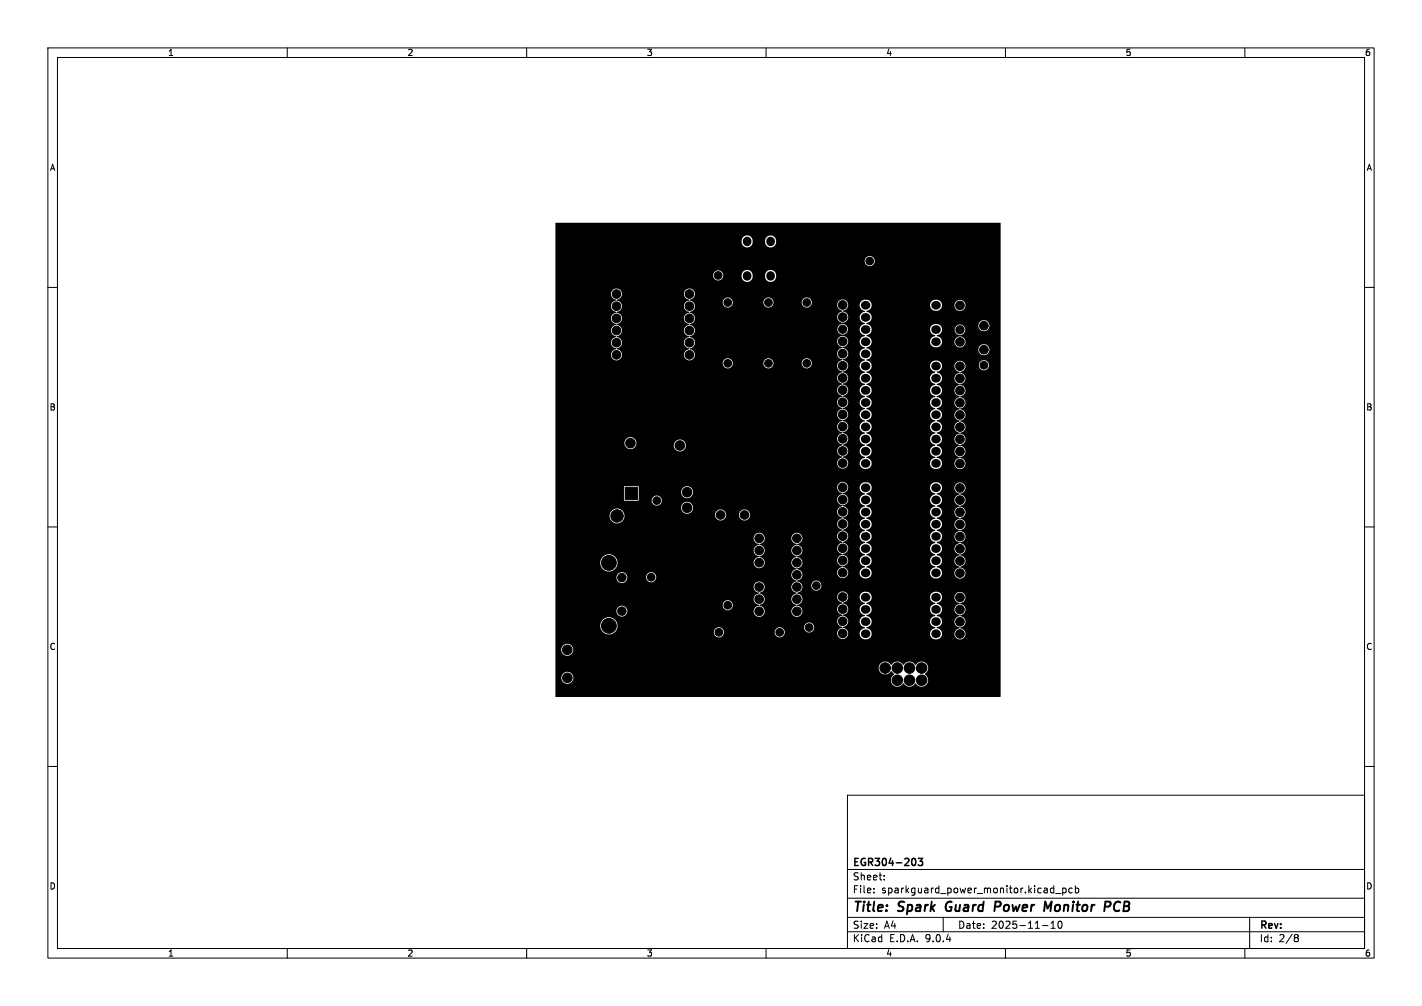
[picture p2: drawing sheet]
<svg xmlns="http://www.w3.org/2000/svg" width="297mm" height="210mm" viewBox="0 0 297 210" stroke-linecap="round" stroke-linejoin="round" font-family="sans-serif">
<defs><g id="words">
<g font-size="2.8">
<text x="178" y="190.9">Title:</text>
<text x="187.7" y="190.9">Spark</text>
<text x="198.4" y="190.9">Guard</text>
<text x="209.4" y="190.9">Power</text>
<text x="220.5" y="190.9">Monitor</text>
<text x="233.9" y="190.9">PCB</text>
</g>
<g font-size="2.1">
<text x="178" y="184">Sheet:</text>
<text x="178" y="181.2">EGR304-203</text>
<text x="178" y="186.7">File:</text>
<text x="184.1" y="186.7">sparkguard_power_monitor.kicad_pcb</text>
<text x="178" y="196.9">KiCad</text>
<text x="178" y="194.1">Size:</text>
<text x="184.7" y="194.1">A4</text>
<text x="185.7" y="196.9">E.D.A.</text>
<text x="193.3" y="196.9">9.0.4</text>
<text x="200" y="194.1">Date:</text>
<text x="207" y="194.1">2025-11-10</text>
<text x="263" y="194.3">Rev:</text>
<text x="263" y="196.9">Id:</text>
<text x="267.1" y="196.9">2/8</text>
</g>
<g font-size="1.8">
<text x="35" y="11.9">1</text>
<text x="85" y="11.9">2</text>
<text x="135" y="11.9">3</text>
<text x="185" y="11.9">4</text>
<text x="235" y="11.9">5</text>
<text x="285" y="11.9">6</text>
<text x="10.3" y="35.9">A</text>
<text x="285.4" y="35.9">A</text>
<text x="10.3" y="85.9">B</text>
<text x="285.3" y="85.9">B</text>
<text x="10.3" y="135.9">C</text>
<text x="285.3" y="135.9">C</text>
<text x="10.3" y="185.9">D</text>
<text x="285.3" y="185.9">D</text>
<text x="35" y="199.9">1</text>
<text x="85" y="199.9">2</text>
<text x="135" y="199.9">3</text>
<text x="185" y="199.9">4</text>
<text x="235" y="199.9">5</text>
<text x="285" y="199.9">6</text>
</g>
</g></defs>
<g fill="none" stroke="#000" stroke-width=".21">
<path d="M10 10h277v190h-277zM12 12h273v186h-273zM60 10v2M110 10v2M160 10v2M210 10v2M260 10v2M10 60h2M285 60h2M10 110h2M285 110h2M10 160h2"/>
<path d="M177 166h108v32h-108zM285 160h2M60 198v2M110 198v2M160 198v2M177 194.5h108M177 191.5h108M177 187.5h108M177 181.5h108M182.5 186.3v.1M182.5 185.5v.1M184.7 183.6v.1"/>
<path d="M184.7 182.8v.1M197 191.5v3M210 198v2M217.7 193.2h1.2M219.5 193.8h.9M219.5 192.7l.5-.4v1.5M220.5 186.5h1.1M221.2 192.4l.1-.1a.8 .8 0 0 1 .5 .7 .8 .8 0 0 1-.5 .8 1 1 0 0 1-.1-1.4zM222 185.4v1.5M222 185.5l.4-.1 .3 .3-.2 .6h-.5M224 185.5l-.5-.1-.3 .3 .2 .6h.6M224.6 185.5l.4-.1 .3 .3-.1 .6h-.6"/>
<path d="M224.6 184.9v1.5M260 198v2M261 191.5v6.5M270.6 195.1h.3l.3 .3-.3 .3M270.6 195.7h.3M270.9 195.7l.2 .2 .1 .4-.3 .3h-.3"/>
</g>
<path d="M197.8 188.5l-.3 .9 .3 .7M208.7 188.2h-.8l-.2 2M208.8 189.2l-1 .1M218.8 189.6l.8-1.4-.2 2M233.2 188.3a1.11 1.11 0 0 0 0 1.9" fill="none" stroke="#000" stroke-width=".4"/>
<path d="M190.8 179.2a.8 .8 0 0 1 .5 .7 .8 .8 0 0 1-.5 .8M191.8 179.2h.9l-.5 .6 .4 .1v.6l-.2 .2-.6-.2" fill="none" stroke="#000" stroke-width=".3"/>
<g fill="#000" stroke="#000" stroke-width=".21">
<path d="M142.5 99h2v2h-2zM130.6 101.7h2.6v2.6h-2.6z"/>
<circle cx="150" cy="57.5" r=".8"/>
<circle cx="152.5" cy="57.5" r=".8"/>
<circle cx="181.6" cy="54.5" r=".8"/>
<circle cx="194.3" cy="54.5" r=".8"/>
<circle cx="128.8" cy="69" r=".9"/>
<circle cx="128.8" cy="74.1" r=".9"/>
<circle cx="128.8" cy="63.9" r=".9"/>
<circle cx="128.8" cy="66.5" r=".9"/>
<circle cx="128.8" cy="71.5" r=".9"/>
<circle cx="128.8" cy="61.4" r=".9"/>
<circle cx="144" cy="69" r=".9"/>
<circle cx="144" cy="66.5" r=".9"/>
<circle cx="144" cy="63.9" r=".9"/>
<circle cx="144" cy="61.4" r=".9"/>
<circle cx="144" cy="74.1" r=".9"/>
<circle cx="144" cy="71.5" r=".9"/>
<circle cx="152" cy="63.1" r=".8"/>
<circle cx="152" cy="75.8" r=".8"/>
<circle cx="160.5" cy="63.1" r=".8"/>
<circle cx="160.5" cy="75.8" r=".8"/>
<circle cx="168.5" cy="63.1" r=".8"/>
<circle cx="168.5" cy="75.8" r=".8"/>
<circle cx="176" cy="73.8" r=".9"/>
<circle cx="176" cy="78.9" r=".9"/>
<circle cx="176" cy="63.7" r=".9"/>
<circle cx="176" cy="66.2" r=".9"/>
<circle cx="176" cy="71.3" r=".9"/>
<circle cx="176" cy="76.4" r=".9"/>
<circle cx="176" cy="68.7" r=".85"/>
<circle cx="200.5" cy="66.3" r=".9"/>
<circle cx="200.5" cy="79" r=".9"/>
<circle cx="200.5" cy="63.8" r=".9"/>
<circle cx="200.5" cy="71.4" r=".9"/>
<circle cx="200.5" cy="76.5" r=".9"/>
<circle cx="200.5" cy="73.9" r=".9"/>
<circle cx="200.5" cy="68.8" r=".85"/>
<circle cx="205.5" cy="68" r=".9"/>
<circle cx="205.5" cy="73" r=".9"/>
<circle cx="205.5" cy="78.7" r=".8"/>
<circle cx="205.5" cy="76.2" r=".8"/>
<circle cx="125.7" cy="92.5" r="1"/>
<circle cx="131.7" cy="92.5" r="1"/>
<circle cx="142" cy="93" r="1"/>
<circle cx="176" cy="86.5" r=".9"/>
<circle cx="176" cy="89.1" r=".9"/>
<circle cx="176" cy="91.6" r=".9"/>
<circle cx="176" cy="96.7" r=".9"/>
<circle cx="176" cy="99.2" r=".9"/>
<circle cx="176" cy="94.1" r=".9"/>
<circle cx="176" cy="84" r=".9"/>
<circle cx="176" cy="81.4" r=".9"/>
<circle cx="200.5" cy="89.2" r=".9"/>
<circle cx="200.5" cy="91.7" r=".9"/>
<circle cx="200.5" cy="99.3" r=".9"/>
<circle cx="200.5" cy="94.2" r=".9"/>
<circle cx="200.5" cy="81.5" r=".9"/>
<circle cx="200.5" cy="84.1" r=".9"/>
<circle cx="200.5" cy="86.6" r=".9"/>
<circle cx="200.5" cy="96.8" r=".9"/>
<circle cx="125.9" cy="103" r="1.3"/>
<circle cx="127.2" cy="117.5" r="1.55"/>
<circle cx="128.9" cy="107.7" r="1.3"/>
<circle cx="137.2" cy="106.5" r=".8"/>
<circle cx="137.2" cy="104.5" r=".8"/>
<circle cx="143.5" cy="102.7" r="1"/>
<circle cx="143.5" cy="106" r="1"/>
<circle cx="150.5" cy="107.5" r=".9"/>
<circle cx="152" cy="113.6" r=".8"/>
<circle cx="155.5" cy="107.5" r=".9"/>
<circle cx="158.6" cy="117.5" r=".9"/>
<circle cx="158.6" cy="120" r=".9"/>
<circle cx="158.6" cy="114.9" r=".9"/>
<circle cx="158.6" cy="112.4" r=".9"/>
<circle cx="166.4" cy="120" r=".9"/>
<circle cx="166.4" cy="117.5" r=".9"/>
<circle cx="166.4" cy="112.4" r=".9"/>
<circle cx="166.4" cy="114.9" r=".9"/>
<circle cx="170.5" cy="119.7" r=".8"/>
<circle cx="176" cy="101.8" r=".9"/>
<circle cx="176" cy="106.8" r=".9"/>
<circle cx="176" cy="111.9" r=".9"/>
<circle cx="176" cy="117" r=".9"/>
<circle cx="176" cy="119.5" r=".9"/>
<circle cx="176" cy="104.3" r=".9"/>
<circle cx="176" cy="109.4" r=".9"/>
<circle cx="176" cy="114.5" r=".9"/>
<circle cx="200.5" cy="104.4" r=".9"/>
<circle cx="200.5" cy="109.5" r=".9"/>
<circle cx="200.5" cy="117.1" r=".9"/>
<circle cx="200.5" cy="119.6" r=".9"/>
<circle cx="200.5" cy="112" r=".9"/>
<circle cx="200.5" cy="101.9" r=".9"/>
<circle cx="200.5" cy="114.6" r=".9"/>
<circle cx="200.5" cy="106.9" r=".9"/>
<circle cx="118.5" cy="135.6" r="1"/>
<circle cx="127.2" cy="130.6" r="1.55"/>
<circle cx="129.9" cy="135.6" r="1"/>
<circle cx="129.9" cy="127.6" r=".88"/>
<circle cx="129.9" cy="120.6" r=".88"/>
<circle cx="136" cy="120.5" r=".8"/>
<circle cx="136" cy="123" r=".8"/>
<circle cx="150.1" cy="132" r=".8"/>
<circle cx="152" cy="126.3" r=".8"/>
<circle cx="158.6" cy="125.1" r=".9"/>
<circle cx="158.6" cy="122.5" r=".9"/>
<circle cx="158.6" cy="127.6" r=".9"/>
<circle cx="162.8" cy="132" r=".8"/>
<circle cx="166.4" cy="122.5" r=".9"/>
<circle cx="166.4" cy="125.1" r=".9"/>
<circle cx="166.4" cy="127.6" r=".9"/>
<circle cx="169" cy="131" r=".8"/>
<circle cx="169" cy="133" r=".8"/>
<circle cx="170.5" cy="122.2" r=".8"/>
<circle cx="176" cy="122.1" r=".9"/>
<circle cx="176" cy="124.6" r=".9"/>
<circle cx="176" cy="127.2" r=".9"/>
<circle cx="176" cy="129.7" r=".9"/>
<circle cx="176" cy="132.2" r=".9"/>
<circle cx="184.9" cy="139.5" r="1.1"/>
<circle cx="187.4" cy="139.5" r="1.1"/>
<circle cx="190" cy="139.5" r="1.1"/>
<circle cx="192.5" cy="139.5" r="1.1"/>
<circle cx="200.5" cy="122.2" r=".9"/>
<circle cx="200.5" cy="124.7" r=".9"/>
<circle cx="200.5" cy="129.8" r=".9"/>
<circle cx="200.5" cy="127.3" r=".9"/>
<circle cx="200.5" cy="132.3" r=".9"/>
<circle cx="118.5" cy="141.5" r="1"/>
<circle cx="130" cy="141.5" r="1"/>
<circle cx="184.9" cy="142" r="1.1"/>
<circle cx="187.4" cy="142" r="1.1"/>
<circle cx="190" cy="142" r="1.1"/>
<circle cx="192.5" cy="142" r="1.1"/>
</g>
<g fill="none" stroke="#000" stroke-width="1.8">
<path d="M156 50.3v.2M156 57.5v.2M160.9 50.3v.2M160.9 57.5v.2M180.7 63.7h.2M180.7 66.3h.2M180.7 68.8h.2M180.7 71.3h.2M180.7 73.9h.2M180.7 76.4h.2M180.7 79h.2M195.4 63.7h.2"/>
<path d="M195.4 66.3h.2M195.4 68.8h.2M195.4 71.3h.2M195.4 73.9h.2M195.4 76.4h.2M195.4 79h.2M180.7 81.5h.2M180.7 84h.2M180.7 86.6h.2M180.7 89.1h.2M180.7 91.7h.2M180.7 94.2h.2"/>
<path d="M180.7 96.7h.2M180.7 99.3h.2M195.4 81.5h.2M195.4 84h.2M195.4 86.6h.2M195.4 89.1h.2M195.4 91.7h.2M195.4 94.2h.2M195.4 96.7h.2M195.4 99.3h.2M180.7 101.8h.2M180.7 104.4h.2"/>
<path d="M180.7 106.9h.2M180.7 109.4h.2M180.7 112h.2M180.7 114.5h.2M180.7 117.1h.2M180.7 119.6h.2M195.4 101.8h.2M195.4 104.4h.2M195.4 106.9h.2M195.4 109.4h.2M195.4 112h.2M195.4 114.5h.2"/>
<path d="M195.4 117.1h.2M195.4 119.6h.2M180.7 122.1h.2M180.7 124.7h.2M180.7 127.2h.2M180.7 129.8h.2M180.7 132.3h.2M195.4 122.1h.2M195.4 124.7h.2M195.4 127.2h.2M195.4 129.8h.2M195.4 132.3h.2"/>
</g>
<path d="M116 46.6l92.9-.1 .1 .1v98.8l-92.9 .1-.1-.1v-4h1.2a1.26 1.26 0 0 0 1.8 1.3 1.26 1.26 0 0 0 .3-2.2 1.26 1.26 0 0 0-2 .7l-.1 .2h-1.2v-2h67.5a1.41 1.41 0 0 0 1 1.4 1.41 1.41 0 0 0 1.7-.7l.6 .7a1.39 1.39 0 0 0-.3 2.2 1.39 1.39 0 0 0 2.2-.4 1.48 1.48 0 0 0 2.5 0 1.39 1.39 0 0 0 1.9 .6 1.39 1.39 0 0 0 .6-1.9l-.5-.5v-.2a1.36 1.36 0 0 0 .3-2.1 1.36 1.36 0 0 0-2.2 .3h-.1a1.37 1.37 0 0 0-2.4 0h-.2a1.37 1.37 0 0 0-2.3 0h-.2a1.37 1.37 0 0 0-1.5-.7 1.37 1.37 0 0 0-1.1 1.3h-67.5v-3.9h1.2v.2a1.26 1.26 0 0 0 1.9 1 1.26 1.26 0 0 0 0-2.1 1.26 1.26 0 0 0-1.9 .9h-1.2v-5h9.4v.3a1.81 1.81 0 0 0 1.2 1.5 1.81 1.81 0 0 0 1.9-.4h20.6v.2a1.06 1.06 0 0 0 1.2 1 1.06 1.06 0 0 0 .9-1.2h10.6v.2a1.06 1.06 0 0 0 1.6 .8 1.06 1.06 0 0 0 0-1.8 1.06 1.06 0 0 0-1.6 .8h-10.6a1.06 1.06 0 0 0-1.1-1 1.06 1.06 0 0 0-1 1h-20.6l.5-1h38.9a1.06 1.06 0 0 0 1.5 1.1 1.06 1.06 0 0 0 .3-1.8 1.06 1.06 0 0 0-1.7 .5l-.1 .2h-38.9a1.81 1.81 0 0 0-1.6-2.1 1.81 1.81 0 0 0-2 1.7h-9.4v-3h12.7v.2a1.14 1.14 0 0 0 1.8 .8 1.14 1.14 0 0 0 0-1.9 1.14 1.14 0 0 0-1.8 .9h-12.7v-1.3h34.9v.3a1.06 1.06 0 0 0 1.7 .7 1.06 1.06 0 0 0 0-1.7 1.06 1.06 0 0 0-1.7 .7h-34.9v-3.8h41.4v.2a1.4 1.4 0 0 0 1.1 1.2v.1a1.21 1.21 0 0 0-1.1 1.2 1.21 1.21 0 0 0 1.1 1.2v.1a1.16 1.16 0 0 0-1.1 1.7 1.16 1.16 0 0 0 2 .3 1.16 1.16 0 0 0-.6-1.9l-.2-.1v-.1a1.21 1.21 0 0 0 1.1-1.3 1.21 1.21 0 0 0-1.1-1.2v-.1a1.16 1.16 0 0 0 1.1-1.2 1.16 1.16 0 0 0-1.1-1.1 1.16 1.16 0 0 0-1.2 1h-41.4v-1.9h12.7v.2a1.14 1.14 0 0 0 1.3 1 1.14 1.14 0 0 0 1-1.3h3.9v.2a1.06 1.06 0 0 0 1.7 .8 1.06 1.06 0 0 0 0-1.8 1.06 1.06 0 0 0-1.7 .8l-3.9-.1a1.14 1.14 0 0 0-1.2-.9 1.14 1.14 0 0 0-1.1 1.1h-12.7v-3.1h9.4v.2a1.81 1.81 0 0 0 2.7 1.5 1.81 1.81 0 0 0 0-3.1 1.81 1.81 0 0 0-2.7 1.4h-9.4v-5.1h41.4v.2a1.4 1.4 0 0 0 1.1 1.1v.1a1.21 1.21 0 0 0-1.1 1.3 1.21 1.21 0 0 0 1.1 1.2v.1a1.16 1.16 0 0 0-1.1 1.6 1.16 1.16 0 0 0 2 .3 1.16 1.16 0 0 0-.6-1.9h-.2v-.2a1.21 1.21 0 0 0 1.1-1.2 1.21 1.21 0 0 0-1.1-1.2v-.1a1.19 1.19 0 0 0 1.1-1.3h5.6v.2a1.4 1.4 0 0 0 1.1 1.1v.1a1.21 1.21 0 0 0-1.1 1.3 1.21 1.21 0 0 0 1.1 1.2v.1a1.21 1.21 0 0 0-1.1 1.2 1.21 1.21 0 0 0 1.1 1.2v.1a1.21 1.21 0 0 0-1.1 1.2 1.21 1.21 0 0 0 1.1 1.2v.2a1.21 1.21 0 0 0-1.1 1.2 1.21 1.21 0 0 0 1.1 1.2v.1a1.21 1.21 0 0 0-1.1 1.2 1.21 1.21 0 0 0 1.1 1.2v.1a1.16 1.16 0 0 0-1.1 1.7 1.16 1.16 0 0 0 1.9 .3 1.16 1.16 0 0 0-.5-1.9l-.2-.1v-.1a1.17 1.17 0 0 0 1-1.8h7.3v.2a1.4 1.4 0 0 0 1.2 1.2l-.1 .1a1.21 1.21 0 0 0-1.1 1.2 1.21 1.21 0 0 0 1.2 1.2l-.1 .1a1.21 1.21 0 0 0-1.1 1.2 1.21 1.21 0 0 0 1.2 1.2l-.1 .2a1.17 1.17 0 0 0-.9 1.8 1.17 1.17 0 0 0 2-.1 1.17 1.17 0 0 0-.9-1.7l-.1-.2a1.24 1.24 0 0 0 1.2-1.2 1.24 1.24 0 0 0-1.2-1.2l.1-.2a1.21 1.21 0 0 0 1.1-1.2 1.21 1.21 0 0 0-1.2-1.2l.1-.1a1.19 1.19 0 0 0 1.1-1.2h2.3v.2a1.34 1.34 0 0 0 1.2 1.1l-.1 .1a1.21 1.21 0 0 0-1.1 1.3 1.21 1.21 0 0 0 1.2 1.2l-.1 .1a1.21 1.21 0 0 0-1.1 1.2 1.21 1.21 0 0 0 1.2 1.2l-.1 .1a1.17 1.17 0 0 0-1.1 1.2 1.17 1.17 0 0 0 1.1 1.2 1.21 1.21 0 0 0 1.4-1.1 1.21 1.21 0 0 0-1.1-1.3l.1-.2a1.21 1.21 0 0 0 1.1-1.2 1.21 1.21 0 0 0-1.2-1.2l.1-.1a1.21 1.21 0 0 0 1.1-1.2 1.21 1.21 0 0 0-1.2-1.2l.1-.1a1.19 1.19 0 0 0 1.1-1.3h12.1v.2a1.34 1.34 0 0 0 1.2 1.1l-.1 .1a1.21 1.21 0 0 0-1.1 1.3 1.21 1.21 0 0 0 1.2 1.2l-.1 .1a1.21 1.21 0 0 0-1.1 1.2 1.21 1.21 0 0 0 1.2 1.2l-.1 .1a1.17 1.17 0 0 0-1.1 1.2 1.17 1.17 0 0 0 1.1 1.2 1.21 1.21 0 0 0 1.4-1.1 1.21 1.21 0 0 0-1.1-1.3l.1-.2a1.21 1.21 0 0 0 1.1-1.2 1.21 1.21 0 0 0-1.2-1.2l.1-.1a1.21 1.21 0 0 0 1.1-1.2 1.21 1.21 0 0 0-1.2-1.2l.1-.1a1.19 1.19 0 0 0 1.1-1.3h2.5v.2a1.4 1.4 0 0 0 1.2 1.2l-.1 .1a1.21 1.21 0 0 0-1.1 1.2 1.21 1.21 0 0 0 1.2 1.2l-.1 .1a1.21 1.21 0 0 0-1.1 1.2 1.21 1.21 0 0 0 1.2 1.2l-.1 .2a1.16 1.16 0 0 0-1 1.6 1.16 1.16 0 0 0 1.9 .3 1.16 1.16 0 0 0-.5-1.9h-.2v-.2a1.21 1.21 0 0 0 1.1-1.2 1.21 1.21 0 0 0-1.2-1.2l.1-.2a1.21 1.21 0 0 0 1.1-1.2 1.21 1.21 0 0 0-1.2-1.2l.1-.1a1.16 1.16 0 0 0 1.1-1.2 1.16 1.16 0 0 0-1.1-1.1 1.16 1.16 0 0 0-1.3 1h-2.5a1.27 1.27 0 0 0-2.1-.8l-.5 .8h-12.1l-.1-.2a1.28 1.28 0 0 0-1.9-.7l-.4 .4-.2 .5h-2.3a1.16 1.16 0 0 0-1.2-1.1 1.16 1.16 0 0 0-1.2 1h-7.3l-.5-.4-.5-.2v-.2a1.18 1.18 0 0 0 1-1.6h1.9v.3a1.06 1.06 0 0 0 1.7 .7 1.06 1.06 0 0 0 0-1.7 1.06 1.06 0 0 0-1.7 .7h-1.9a1.47 1.47 0 0 0-1-.8v-.1a1.21 1.21 0 0 0 1.1-1.2 1.21 1.21 0 0 0-1.1-1.2v-.2a1.21 1.21 0 0 0 1.1-1.2 1.21 1.21 0 0 0-1.1-1.2v-.1a1.21 1.21 0 0 0 1.1-1.2 1.21 1.21 0 0 0-1.1-1.2v-.1a1.16 1.16 0 0 0 1.1-1.2 1.16 1.16 0 0 0-1.1-1.2 1.16 1.16 0 0 0-1.2 1.1h-5.6v-.2a1.16 1.16 0 0 0-1.2-.9 1.16 1.16 0 0 0-1.1 1.1h-41.4v-4.7h11.3v.2a1.56 1.56 0 0 0 1.8 1.5 1.56 1.56 0 0 0 1.3-1.9h18.9v.2a1.16 1.16 0 0 0 1.3 1.1 1.16 1.16 0 0 0 1.1-1.3h2.6v.2a1.16 1.16 0 0 0 1.8 .9 1.16 1.16 0 0 0 0-2 1.16 1.16 0 0 0-1.8 .9h-2.6l-.1-.2a1.16 1.16 0 0 0-1.2-.9 1.16 1.16 0 0 0-1.1 1.1l-18.9-.1a1.56 1.56 0 0 0-1.6-1.1 1.56 1.56 0 0 0-1.5 1.4h-11.3v-1.7h26.2v.2a1.26 1.26 0 0 0 2 1 1.26 1.26 0 0 0 0-2.2 1.26 1.26 0 0 0-2 1h-26.2v-4.2h14.3v2.6l.2 .2 5.6-.1a1.06 1.06 0 0 0 1.4 1.1 1.06 1.06 0 0 0 .4-1.8 1.06 1.06 0 0 0-1.7 .5l-.1 .2h-2.7v-1.7h8.8v.1a1.26 1.26 0 0 0 2 1 1.26 1.26 0 0 0-.1-2.1h30.7v.2a1.4 1.4 0 0 0 1.2 1.1l-.1 .1a1.21 1.21 0 0 0-1.1 1.2 1.21 1.21 0 0 0 1.2 1.2l-.1 .2a1.21 1.21 0 0 0-1.1 1.2 1.21 1.21 0 0 0 1.2 1.2l-.1 .1a1.21 1.21 0 0 0-1.1 1.2 1.21 1.21 0 0 0 1.2 1.2l-.1 .1a1.21 1.21 0 0 0-1.1 1.3 1.21 1.21 0 0 0 1.2 1.2l-.1 .1a1.21 1.21 0 0 0-1.1 1.2 1.21 1.21 0 0 0 1.2 1.2l-.1 .1a1.21 1.21 0 0 0-1.1 1.2 1.21 1.21 0 0 0 1.2 1.2l-.1 .2a1.16 1.16 0 0 0-1 1.6 1.16 1.16 0 0 0 1.9 .3 1.16 1.16 0 0 0-.5-1.9h-.2v-.2a1.21 1.21 0 0 0 1.1-1.2 1.21 1.21 0 0 0-1.2-1.2l.1-.2a1.21 1.21 0 0 0 1.1-1.2 1.21 1.21 0 0 0-1.2-1.2l.1-.1a1.21 1.21 0 0 0 1.1-1.2 1.21 1.21 0 0 0-1.2-1.2l.1-.1a1.21 1.21 0 0 0 1.1-1.3 1.21 1.21 0 0 0-1.2-1.2l.1-.1a1.21 1.21 0 0 0 1.1-1.2 1.21 1.21 0 0 0-1.2-1.2l.1-.1a1.21 1.21 0 0 0 1.1-1.2 1.21 1.21 0 0 0-1.2-1.2l.1-.2a1.19 1.19 0 0 0 1.1-1.2h2.3v.2a1.34 1.34 0 0 0 1.2 1.2l-.1 .1a1.21 1.21 0 0 0-1.1 1.2 1.21 1.21 0 0 0 1.2 1.2l-.1 .1a1.21 1.21 0 0 0-1.1 1.2 1.21 1.21 0 0 0 1.2 1.2l-.1 .2a1.21 1.21 0 0 0-1.1 1.2 1.21 1.21 0 0 0 1.2 1.2l-.1 .1a1.21 1.21 0 0 0-1.1 1.2 1.21 1.21 0 0 0 1.2 1.2l-.1 .1a1.21 1.21 0 0 0-1.1 1.3 1.21 1.21 0 0 0 1.2 1.2l-.1 .1a1.21 1.21 0 0 0-1.1 1.2 1.21 1.21 0 0 0 1.2 1.2l-.1 .1a1.17 1.17 0 0 0-1.1 1.2 1.17 1.17 0 0 0 1.1 1.2 1.21 1.21 0 0 0 1.4-1.1 1.21 1.21 0 0 0-1.1-1.3l.1-.2a1.21 1.21 0 0 0 1.1-1.2 1.21 1.21 0 0 0-1.2-1.2l.1-.1a1.21 1.21 0 0 0 1.1-1.2 1.21 1.21 0 0 0-1.2-1.2l.1-.1a1.21 1.21 0 0 0 1.1-1.3 1.21 1.21 0 0 0-1.2-1.2l.1-.1a1.21 1.21 0 0 0 1.1-1.2 1.21 1.21 0 0 0-1.2-1.2l.1-.1a1.21 1.21 0 0 0 1.1-1.2 1.21 1.21 0 0 0-1.2-1.2l.1-.2a1.21 1.21 0 0 0 1.1-1.2 1.21 1.21 0 0 0-1.2-1.2l.1-.1a1.2 1.2 0 0 0 1.1-1.3h12.1v.2a1.34 1.34 0 0 0 1.2 1.2l-.1 .1a1.21 1.21 0 0 0-1.1 1.2 1.21 1.21 0 0 0 1.2 1.2l-.1 .1a1.21 1.21 0 0 0-1.1 1.2 1.21 1.21 0 0 0 1.2 1.2l-.1 .2a1.21 1.21 0 0 0-1.1 1.2 1.21 1.21 0 0 0 1.2 1.2l-.1 .1a1.21 1.21 0 0 0-1.1 1.2 1.21 1.21 0 0 0 1.2 1.2l-.1 .1a1.21 1.21 0 0 0-1.1 1.3 1.21 1.21 0 0 0 1.2 1.2l-.1 .1a1.21 1.21 0 0 0-1.1 1.2 1.21 1.21 0 0 0 1.2 1.2l-.1 .1a1.17 1.17 0 0 0-1.1 1.2 1.17 1.17 0 0 0 1.1 1.2 1.21 1.21 0 0 0 1.4-1.1 1.21 1.21 0 0 0-1.1-1.3l.1-.2a1.21 1.21 0 0 0 1.1-1.2 1.21 1.21 0 0 0-1.2-1.2l.1-.1a1.21 1.21 0 0 0 1.1-1.2 1.21 1.21 0 0 0-1.2-1.2l.1-.1a1.21 1.21 0 0 0 1.1-1.3 1.21 1.21 0 0 0-1.2-1.2l.1-.1a1.21 1.21 0 0 0 1.1-1.2 1.21 1.21 0 0 0-1.2-1.2l.1-.1a1.21 1.21 0 0 0 1.1-1.2 1.21 1.21 0 0 0-1.2-1.2l.1-.2a1.21 1.21 0 0 0 1.1-1.2 1.21 1.21 0 0 0-1.2-1.2l.1-.1a1.19 1.19 0 0 0 1.1-1.2h2.5v.2a1.4 1.4 0 0 0 1.2 1.1l-.1 .1a1.21 1.21 0 0 0-1.1 1.2 1.21 1.21 0 0 0 1.2 1.2l-.1 .2a1.21 1.21 0 0 0-1.1 1.2 1.21 1.21 0 0 0 1.2 1.2l-.1 .1a1.21 1.21 0 0 0-1.1 1.2 1.21 1.21 0 0 0 1.2 1.2l-.1 .1a1.21 1.21 0 0 0-1.1 1.3 1.21 1.21 0 0 0 1.2 1.2l-.1 .1a1.21 1.21 0 0 0-1.1 1.2 1.21 1.21 0 0 0 1.2 1.2l-.1 .1a1.21 1.21 0 0 0-1.1 1.2 1.21 1.21 0 0 0 1.2 1.2l-.1 .2a1.16 1.16 0 0 0-1 1.6 1.16 1.16 0 0 0 1.9 .3 1.16 1.16 0 0 0-.5-1.9h-.2v-.2a1.21 1.21 0 0 0 1.1-1.2 1.21 1.21 0 0 0-1.2-1.2l.1-.2a1.21 1.21 0 0 0 1.1-1.2 1.21 1.21 0 0 0-1.2-1.2l.1-.1a1.21 1.21 0 0 0 1.1-1.2 1.21 1.21 0 0 0-1.2-1.2l.1-.1a1.21 1.21 0 0 0 1.1-1.3 1.21 1.21 0 0 0-1.2-1.2l.1-.1a1.21 1.21 0 0 0 1.1-1.2 1.21 1.21 0 0 0-1.2-1.2l.1-.1a1.21 1.21 0 0 0 1.1-1.2 1.21 1.21 0 0 0-1.2-1.2l.1-.2a1.16 1.16 0 0 0 1.1-1.1 1.16 1.16 0 0 0-1.1-1.2 1.16 1.16 0 0 0-1.3 1.1l-2.5-.1a1.27 1.27 0 0 0-2.1-.8l-.5 .8h-12.1l-.1-.2a1.28 1.28 0 0 0-1.9-.7l-.4 .4-.2 .5h-2.3a1.16 1.16 0 0 0-1.2-1.1 1.16 1.16 0 0 0-1.2 1.1h-30.7l-.7-.2a1.26 1.26 0 0 0-1.2 1.2h-8.8v-1l-.2-.2h-2.7l-.2 .2h-14.3v-9.3h14.4a1.26 1.26 0 0 0 1 1.3 1.26 1.26 0 0 0 1.5-.8h7.8v.2a1.26 1.26 0 0 0 2 1 1.26 1.26 0 0 0 0-2.2 1.26 1.26 0 0 0-2 1h-7.8v-.1a1.26 1.26 0 0 0-1-1.5 1.26 1.26 0 0 0-1.5 1.1h-14.4v-16.7h34.9v.3a1.06 1.06 0 0 0 1.2 .9 1.06 1.06 0 0 0 1-1.2h6.3v.3a1.06 1.06 0 0 0 1.2 .9 1.06 1.06 0 0 0 1-1.2h5.8v.3a1.06 1.06 0 0 0 1.7 .7 1.06 1.06 0 0 0 0-1.7 1.06 1.06 0 0 0-1.7 .7h-5.9a1.06 1.06 0 0 0-1-.9 1.06 1.06 0 0 0-1.1 .9h-6.4a1.06 1.06 0 0 0-1-.9 1.06 1.06 0 0 0-1.1 .9h-34.9v-14.4h11.6v.2a1.4 1.4 0 0 0 1.1 1.1v.1a1.21 1.21 0 0 0-1.1 1.3 1.21 1.21 0 0 0 1.1 1.2v.1a1.21 1.21 0 0 0-1.1 1.2 1.21 1.21 0 0 0 1.1 1.2v.1a1.21 1.21 0 0 0-1.1 1.2 1.21 1.21 0 0 0 1.1 1.2v.2a1.21 1.21 0 0 0-1.1 1.2 1.21 1.21 0 0 0 1.1 1.2v.1a1.16 1.16 0 0 0-1.1 1.6 1.16 1.16 0 0 0 2 .3 1.16 1.16 0 0 0-.6-1.8l-.2-.1v-.2a1.21 1.21 0 0 0 1.1-1.2 1.21 1.21 0 0 0-1.1-1.2v-.1a1.21 1.21 0 0 0 1.1-1.2 1.21 1.21 0 0 0-1.1-1.2v-.2a1.21 1.21 0 0 0 1.1-1.2 1.21 1.21 0 0 0-1.1-1.2v-.1a1.21 1.21 0 0 0 1.1-1.2 1.21 1.21 0 0 0-1.1-1.2v-.1a1.2 1.2 0 0 0 1.1-1.3h12.9v.2a1.4 1.4 0 0 0 1.2 1.1l-.1 .1a1.21 1.21 0 0 0-1.1 1.3 1.21 1.21 0 0 0 1.2 1.2l-.1 .1a1.21 1.21 0 0 0-1.1 1.2 1.21 1.21 0 0 0 1.2 1.2l-.1 .1a1.21 1.21 0 0 0-1.1 1.2 1.21 1.21 0 0 0 1.2 1.2l-.1 .2a1.21 1.21 0 0 0-1.1 1.2 1.21 1.21 0 0 0 1.2 1.2l-.1 .1a1.16 1.16 0 0 0-1 1.6 1.16 1.16 0 0 0 1.9 .3 1.16 1.16 0 0 0-.5-1.8l-.2-.1v-.2a1.18 1.18 0 0 0 1-1.5h29.7v.2a1.4 1.4 0 0 0 1.2 1.1l-.1 .1a1.21 1.21 0 0 0-1.1 1.3 1.21 1.21 0 0 0 1.2 1.2l-.1 .1a1.21 1.21 0 0 0-1.1 1.2 1.21 1.21 0 0 0 1.2 1.2l-.1 .1a1.21 1.21 0 0 0-1.1 1.2 1.21 1.21 0 0 0 1.2 1.2l-.1 .2a1.21 1.21 0 0 0-1.1 1.2 1.21 1.21 0 0 0 1.2 1.2l-.1 .1a1.21 1.21 0 0 0-1.1 1.2 1.21 1.21 0 0 0 1.2 1.2l-.1 .1a1.21 1.21 0 0 0-1.1 1.3 1.21 1.21 0 0 0 1.2 1.2l-.1 .1a1.21 1.21 0 0 0-1.1 1.2 1.21 1.21 0 0 0 1.2 1.2l-.1 .1a1.21 1.21 0 0 0-1.1 1.2 1.21 1.21 0 0 0 1.2 1.2l-.1 .2a1.21 1.21 0 0 0-1.1 1.2 1.21 1.21 0 0 0 1.2 1.2l-.1 .1a1.16 1.16 0 0 0-1 1.6 1.16 1.16 0 0 0 1.9 .3 1.16 1.16 0 0 0-.5-1.8l-.2-.1v-.2a1.21 1.21 0 0 0 1.1-1.2 1.21 1.21 0 0 0-1.2-1.2l.1-.1a1.21 1.21 0 0 0 1.1-1.2 1.21 1.21 0 0 0-1.2-1.2l.1-.2a1.21 1.21 0 0 0 1.1-1.2 1.21 1.21 0 0 0-1.2-1.2l.1-.1a1.21 1.21 0 0 0 1.1-1.2 1.21 1.21 0 0 0-1.2-1.2l.1-.1a1.21 1.21 0 0 0 1.1-1.3 1.21 1.21 0 0 0-1.2-1.2l.1-.1a1.21 1.21 0 0 0 1.1-1.2 1.21 1.21 0 0 0-1.2-1.2l.1-.1a1.21 1.21 0 0 0 1.1-1.2 1.21 1.21 0 0 0-1.2-1.2l.1-.2a1.21 1.21 0 0 0 1.1-1.2 1.21 1.21 0 0 0-1.2-1.2l.1-.1a1.21 1.21 0 0 0 1.1-1.2 1.21 1.21 0 0 0-1.2-1.2l.1-.1a1.16 1.16 0 0 0 1.1-1.2 1.16 1.16 0 0 0-1.1-1.2 1.16 1.16 0 0 0-1.3 1.1h-29.7l-.3-.5-.7-.3v-.3a1.15 1.15 0 0 0 1-1.4h29.8v.1a1.11 1.11 0 0 0 1.7 .9 1.11 1.11 0 0 0 0-1.9 1.11 1.11 0 0 0-1.7 .9l-29.8-.1a1.48 1.48 0 0 0-1.1-.8l.1-.2a1.21 1.21 0 0 0 1.1-1.2 1.21 1.21 0 0 0-1.2-1.2l.1-.1a1.17 1.17 0 0 0 1-.8 1.17 1.17 0 0 0-.3-1.3h6.1v.3a1.06 1.06 0 0 0 1.2 .9 1.06 1.06 0 0 0 1-1.2h6.3v.3a1.06 1.06 0 0 0 1.2 .9 1.06 1.06 0 0 0 1-1.2h5.8v.3a1.06 1.06 0 0 0 .9 .9 1.06 1.06 0 0 0 1.2-.6h5.3v.2a1.4 1.4 0 0 0 1.2 1.1l-.1 .1a1.16 1.16 0 0 0-1 1.7 1.16 1.16 0 0 0 1.9 .2 1.16 1.16 0 0 0-.5-1.8l-.2-.1v-.2a1.19 1.19 0 0 0 1.1-1.2h2.3v.2a1.34 1.34 0 0 0 1.2 1.2l-.1 .1a1.21 1.21 0 0 0-1.1 1.2 1.21 1.21 0 0 0 1.2 1.2l-.1 .1a1.21 1.21 0 0 0-1.1 1.2 1.21 1.21 0 0 0 1.2 1.2l-.1 .2a1.21 1.21 0 0 0-1.1 1.2 1.21 1.21 0 0 0 1.2 1.2l-.1 .1a1.21 1.21 0 0 0-1.1 1.2 1.21 1.21 0 0 0 1.2 1.2l-.1 .1a1.21 1.21 0 0 0-1.1 1.3 1.21 1.21 0 0 0 1.2 1.2l-.1 .1a1.21 1.21 0 0 0-1.1 1.2 1.21 1.21 0 0 0 1.2 1.2l-.1 .1a1.21 1.21 0 0 0-1.1 1.2 1.21 1.21 0 0 0 1.2 1.2l-.1 .2a1.21 1.21 0 0 0-1.1 1.2 1.21 1.21 0 0 0 1.2 1.2l-.1 .1a1.21 1.21 0 0 0-1.1 1.2 1.21 1.21 0 0 0 1.2 1.2l-.1 .1a1.21 1.21 0 0 0-1.1 1.3 1.21 1.21 0 0 0 1.2 1.2l-.1 .1a1.21 1.21 0 0 0-1.1 1.2 1.21 1.21 0 0 0 1.2 1.2l-.1 .1a1.21 1.21 0 0 0-1.1 1.2 1.21 1.21 0 0 0 1.2 1.2l-.1 .2a1.17 1.17 0 0 0-1.1 1.1 1.17 1.17 0 0 0 1.1 1.2 1.21 1.21 0 0 0 1.4-1 1.21 1.21 0 0 0-1.1-1.4l.1-.1a1.21 1.21 0 0 0 1.1-1.2 1.21 1.21 0 0 0-1.2-1.2l.1-.2a1.21 1.21 0 0 0 1.1-1.2 1.21 1.21 0 0 0-1.2-1.2l.1-.1a1.21 1.21 0 0 0 1.1-1.2 1.21 1.21 0 0 0-1.2-1.2l.1-.1a1.21 1.21 0 0 0 1.1-1.3 1.21 1.21 0 0 0-1.2-1.2l.1-.1a1.21 1.21 0 0 0 1.1-1.2 1.21 1.21 0 0 0-1.2-1.2l.1-.1a1.21 1.21 0 0 0 1.1-1.2 1.21 1.21 0 0 0-1.2-1.2l.1-.2a1.21 1.21 0 0 0 1.1-1.2 1.21 1.21 0 0 0-1.2-1.2l.1-.1a1.2 1.2 0 0 0 1.1-1.3h12.1v.2a1.34 1.34 0 0 0 1.2 1.2l-.1 .1a1.21 1.21 0 0 0-1.1 1.2 1.21 1.21 0 0 0 1.2 1.2l-.1 .1a1.21 1.21 0 0 0-1.1 1.2 1.21 1.21 0 0 0 1.2 1.2l-.1 .2a1.21 1.21 0 0 0-1.1 1.2 1.21 1.21 0 0 0 1.2 1.2l-.1 .1a1.21 1.21 0 0 0-1.1 1.2 1.21 1.21 0 0 0 1.2 1.2l-.1 .1a1.21 1.21 0 0 0-1.1 1.3 1.21 1.21 0 0 0 1.2 1.2l-.1 .1a1.21 1.21 0 0 0-1.1 1.2 1.21 1.21 0 0 0 1.2 1.2l-.1 .1a1.21 1.21 0 0 0-1.1 1.2 1.21 1.21 0 0 0 1.2 1.2l-.1 .2a1.17 1.17 0 0 0-1.1 1.1 1.17 1.17 0 0 0 1.1 1.2 1.21 1.21 0 0 0 1.4-1 1.21 1.21 0 0 0-1.1-1.4l.1-.1a1.21 1.21 0 0 0 1.1-1.2 1.21 1.21 0 0 0-1.2-1.2l.1-.2a1.21 1.21 0 0 0 1.1-1.2 1.21 1.21 0 0 0-1.2-1.2l.1-.1a1.21 1.21 0 0 0 1.1-1.2 1.21 1.21 0 0 0-1.2-1.2l.1-.1a1.21 1.21 0 0 0 1.1-1.3 1.21 1.21 0 0 0-1.2-1.2l.1-.1a1.21 1.21 0 0 0 1.1-1.2 1.21 1.21 0 0 0-1.2-1.2l.1-.1a1.21 1.21 0 0 0 1.1-1.2 1.21 1.21 0 0 0-1.2-1.2l.1-.2a1.21 1.21 0 0 0 1.1-1.2 1.21 1.21 0 0 0-1.2-1.2l.1-.1a1.19 1.19 0 0 0 1.1-1.2h2.5v.2a1.4 1.4 0 0 0 1.2 1.1l-.1 .1a1.21 1.21 0 0 0-1.1 1.2 1.21 1.21 0 0 0 1.2 1.2l-.1 .2a1.21 1.21 0 0 0-1.1 1.2 1.21 1.21 0 0 0 1.2 1.2l-.1 .1a1.21 1.21 0 0 0-1.1 1.2 1.21 1.21 0 0 0 1.2 1.2l-.1 .1a1.21 1.21 0 0 0-1.1 1.3 1.21 1.21 0 0 0 1.2 1.2l-.1 .1a1.21 1.21 0 0 0-1.1 1.2 1.21 1.21 0 0 0 1.2 1.2l-.1 .1a1.21 1.21 0 0 0-1.1 1.2 1.21 1.21 0 0 0 1.2 1.2l-.1 .2a1.21 1.21 0 0 0-1.1 1.2 1.21 1.21 0 0 0 1.2 1.2l-.1 .1a1.16 1.16 0 0 0-1 1.6 1.16 1.16 0 0 0 1.9 .3 1.16 1.16 0 0 0-.5-1.8l-.2-.1v-.2a1.21 1.21 0 0 0 1.1-1.2 1.21 1.21 0 0 0-1.2-1.2l.1-.1a1.21 1.21 0 0 0 1.1-1.2 1.21 1.21 0 0 0-1.2-1.2l.1-.2a1.21 1.21 0 0 0 1.1-1.2 1.21 1.21 0 0 0-1.2-1.2l.1-.1a1.21 1.21 0 0 0 1.1-1.2 1.21 1.21 0 0 0-1.2-1.2l.1-.1a1.21 1.21 0 0 0 1.1-1.3 1.21 1.21 0 0 0-1.2-1.2l.1-.1a1.21 1.21 0 0 0 1.1-1.2 1.21 1.21 0 0 0-1.2-1.2l.1-.1a1.21 1.21 0 0 0 1.1-1.2 1.21 1.21 0 0 0-1.2-1.2l.1-.2a1.18 1.18 0 0 0 1-1.5h2.8v.3a1.06 1.06 0 0 0 1.7 .7 1.06 1.06 0 0 0 0-1.7 1.06 1.06 0 0 0-1.7 .7h-2.8v-.1a1.16 1.16 0 0 0-1.3-.7 1.16 1.16 0 0 0-1 1.1l-2.5-.1a1.27 1.27 0 0 0-2.1-.8l-.5 .8h-12.1l-.1-.2a1.44 1.44 0 0 0-1.1-.9l.1-.1a1.17 1.17 0 0 0 1-.9 1.17 1.17 0 0 0-.5-1.3h22.8v.2a1.16 1.16 0 0 0 1.8 .9 1.16 1.16 0 0 0 0-2 1.16 1.16 0 0 0-1.8 .9h-22.8l-.5-.2v-.2a1.21 1.21 0 0 0 1.1-1.2 1.21 1.21 0 0 0-1.2-1.2l.1-.1a1.19 1.19 0 0 0 1.1-1.3h12.1v.2a1.4 1.4 0 0 0 1.2 1.1l-.1 .2a1.17 1.17 0 0 0-1.1 1.1 1.17 1.17 0 0 0 1.1 1.2 1.19 1.19 0 0 0 1.5-1.2h2.5v.2a1.16 1.16 0 0 0 1.8 .9 1.16 1.16 0 0 0 0-2 1.16 1.16 0 0 0-1.8 .9l-2.5-.1a1.34 1.34 0 0 0-1.2-1.1l.1-.1a1.19 1.19 0 0 0 1.1-1.2h2.6v.1a1.11 1.11 0 0 0 1.7 .9 1.11 1.11 0 0 0 0-1.9h3.2v.2a1.16 1.16 0 0 0 1.8 .9 1.16 1.16 0 0 0 0-2 1.16 1.16 0 0 0-1.8 .9h-3.2a1.11 1.11 0 0 0-1.7 .9l-2.6-.1a1.27 1.27 0 0 0-2-.9l-.4 .4-.2 .5h-12.1l-.1-.2a1.44 1.44 0 0 0-1.1-.9l.1-.2a1.21 1.21 0 0 0 1.1-1.2 1.21 1.21 0 0 0-1.2-1.2l.1-.1a1.19 1.19 0 0 0 1.1-1.3h12.1v.2a1.26 1.26 0 0 0 1.4 1.1 1.26 1.26 0 0 0 1.2-1.2h2.5v.2a1.16 1.16 0 0 0 1.8 .8 1.16 1.16 0 0 0 0-1.9 1.16 1.16 0 0 0-1.8 .9l-2.5-.1a1.27 1.27 0 0 0-2.1-.8l-.5 .8h-12.1l-.1-.2a1.28 1.28 0 0 0-1.9-.7l-.4 .4-.2 .5h-2.3a1.16 1.16 0 0 0-1.2-1.1 1.16 1.16 0 0 0-1.2 1.1h-5.3v-.1a1.06 1.06 0 0 0-.8-1.4 1.06 1.06 0 0 0-1.3 .9h-5.9a1.06 1.06 0 0 0-1-.9 1.06 1.06 0 0 0-1.1 .9h-6.4a1.06 1.06 0 0 0-1-.9 1.06 1.06 0 0 0-1.1 .9h-6.1l-.8-.4a1.18 1.18 0 0 0 1.2-1.1 1.18 1.18 0 0 0-1.1-1.3 1.18 1.18 0 0 0-1.3 1.1h-12.9v-.2a1.16 1.16 0 0 0-1.2-.9 1.16 1.16 0 0 0-1.1 1.1h-11.6v-3.9h32.9v.2a1.06 1.06 0 0 0 1.2 1 1.06 1.06 0 0 0 1-1.2h3.8v.4a1.17 1.17 0 0 0 1.4 1 1.17 1.17 0 0 0 .9-1.4h2.6v.4a1.22 1.22 0 0 0 1.8 .9 1.22 1.22 0 0 0 .1-2.1 1.16 1.16 0 0 0-1.9 .8h-2.6v-.2a1.16 1.16 0 0 0-1.2-.9 1.16 1.16 0 0 0-1.1 1.1h-3.8a1.06 1.06 0 0 0-1.1-1 1.06 1.06 0 0 0-1.1 1h-32.9v-3h64.6v.2a1.06 1.06 0 0 0 1.6 .8 1.06 1.06 0 0 0 0-1.8 1.06 1.06 0 0 0-1.6 .8h-64.6v-4.2h38.9v.4a1.17 1.17 0 0 0 1.4 1 1.17 1.17 0 0 0 .9-1.4h2.6v.4a1.22 1.22 0 0 0 1.8 .9 1.22 1.22 0 0 0 .1-2.1 1.16 1.16 0 0 0-1.9 .8h-2.6v-.2a1.16 1.16 0 0 0-1.2-.9 1.16 1.16 0 0 0-1.1 1.1h-38.9z" fill="#000"/>
<use href="#words"/>
</svg>
